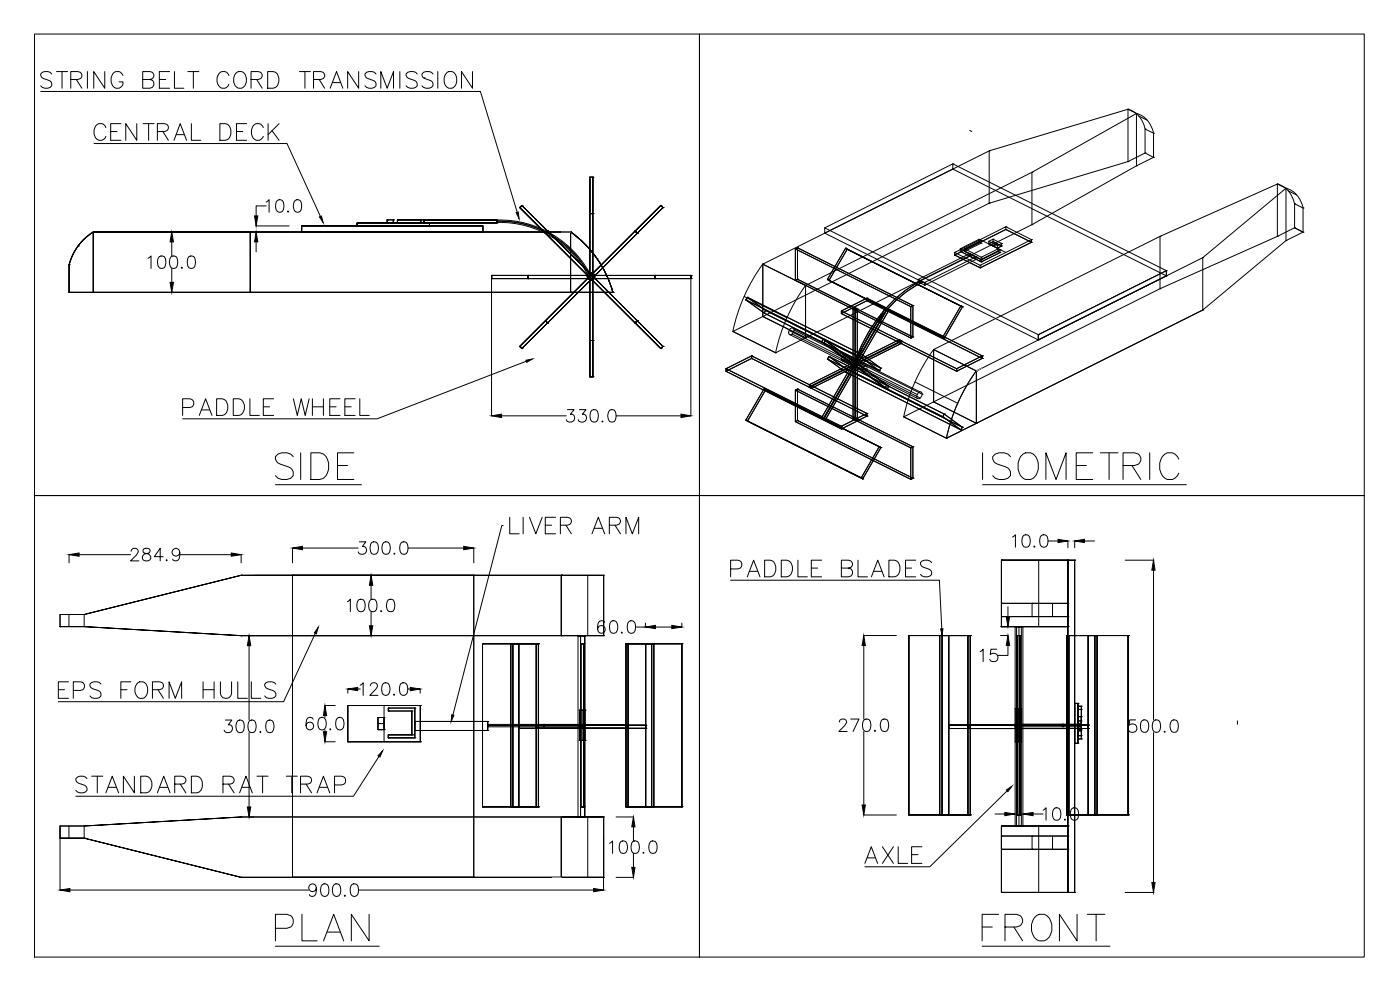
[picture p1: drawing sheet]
<svg xmlns="http://www.w3.org/2000/svg" width="420mm" height="297mm" viewBox="0 0 420 297" stroke-linecap="round" stroke-linejoin="round" font-family="sans-serif">
<defs><g id="words">
<g font-size="14.6">
<text x="81.5" y="146.8">SIDE</text>
<text x="293.5" y="146.8">ISOMETRIC</text>
<text x="81.5" y="285">PLAN</text>
<text x="293.5" y="285">FRONT</text>
</g>
<g font-size="7.5">
<text x="78.7" y="64.9">10.0</text>
<text x="43" y="81.8">100.0</text>
<text x="106.2" y="167.6">300.0</text>
<text x="302.7" y="165.5">10.0</text>
<text x="38.1" y="169.7">284.9</text>
<text x="103" y="184.9">100.0</text>
<text x="178.2" y="191.2">60.0</text>
<text x="106.9" y="209.9">120.0</text>
<text x="66" y="221.2">300.0</text>
<text x="250.5" y="220.8">270.0</text>
<text x="91.4" y="270.2">900.0</text>
</g>
<g font-size="7.1">
<text x="168.6" y="127.7">330.0</text>
<text x="292.8" y="199.7">15</text>
<text x="90.7" y="220.1">60.0</text>
<text x="337.6" y="220.8">500.0</text>
<text x="311.9" y="247.3">10.0</text>
<text x="181.7" y="257.2">100.0</text>
</g>
</g></defs>
<!-- layer: 0 -->
<g fill="none" stroke="#000" stroke-width=".3">
<path d="M10.4 10.2h199.5v138.5h-199.5zM209.9 10.2h199.5v138.5h-199.5zM12.2 27.4h132l11 36.3M15.5 22.2a2.15 2.15 0 0 0-3.3 0 1.3 1.3 0 0 0 1 1.4l1.4 .5a1.19 1.19 0 0 1 .9 .9 1.19 1.19 0 0 1-.4 1.2 2.24 2.24 0 0 1-2.9-.4M17 21.5h3.3M18.6 21.5v5M21.2 23.8h2.2l.7-.2a1.11 1.11 0 0 0 0-1.9l-.7-.2h-2.2v5M22.9 23.8l1.7 2.7M26.2 21.5v5M31.4 21.5v5l-3.3-5v5M31.8 38.3a1.83 1.83 0 0 0-2.1-1.2 1.83 1.83 0 0 0-1.5 1.9 2.18 2.18 0 0 0 .5 2.4 2.18 2.18 0 0 0 2.4 .4l.7-.9M33.2 39.5h1.9"/>
<path d="M36.3 37.1h-3.1v5h3.1M36.9 22.7a1.83 1.83 0 0 0-2.1-1.2 1.83 1.83 0 0 0-1.5 1.9 2.29 2.29 0 0 0 2.4 3.1 1.74 1.74 0 0 0 1.2-1.9h-1.2M41 37.1v5l-3.3-5v5M42.8 23.8h2.2l.7-.2a1.16 1.16 0 0 0 0-1.9l-.7-.2h-2.2v5h2.2a1.32 1.32 0 0 0 1.2-1.3 1.32 1.32 0 0 0-1.2-1.4M43 37.1h3.3M44.6 37.1v5M47.2 39.5h2.1l.8-.3a1.17 1.17 0 0 0 0-1.9l-.8-.2h-2.1v5M47.8 23.8h1.9M48.9 39.5l1.6 2.6M50.9 21.5h-3.1v5h3.1M52.4 21.5v5h2.8M56.4 21.5h3.3"/>
<path d="M57.4 37.1v5h2.9M58 21.5v5M66 37.1h1.6a2.7 2.7 0 0 1 1.2 4.3l-.4 .4-.8 .3h-1.6zM68.7 22.7a1.83 1.83 0 0 0-2.1-1.2 1.83 1.83 0 0 0-1.5 1.9 2.33 2.33 0 0 0 2.4 3.1l1-.7 .2-.5M71 39.5h1.8M71.1 21.7a1.91 1.91 0 0 1 2.8 1.7 2.29 2.29 0 0 1-2.3 3.1 2.91 2.91 0 0 1-.5-4.8zM74 37.1h-3v5h3M75.3 23.8h2.2l.7-.2a1.16 1.16 0 0 0 0-1.9l-.7-.2h-2.2v5M77 23.8l1.7 2.7M79 38.3a1.83 1.83 0 0 0-2.1-1.2 1.83 1.83 0 0 0-1.4 1.9 2.29 2.29 0 0 0 2.3 3.1l1-.7 .2-.5M80.3 21.5h1.7a2.73 2.73 0 0 1 1.2 4.3l-1.2 .7h-1.7zM80.5 37.1v5"/>
<path d="M81.6 39.2l2.2 2.9M83.8 37.1l-3.3 3.3M89.9 21.5h3.3M91.5 21.5v5M94.1 23.8h2.2l.7-.2a1.16 1.16 0 0 0 0-1.9l-.7-.2h-2.2v5M95.8 23.8l1.6 2.7M99.1 26.5l1.9-5 1.9 5M99.8 24.8h2.4M107.6 21.5v5l-3.3-5v5M112.8 22.2a2.15 2.15 0 0 0-3.3 0 1.3 1.3 0 0 0 1 1.4l1.4 .5a1.19 1.19 0 0 1 .9 .9 1.19 1.19 0 0 1-.4 1.2 2.24 2.24 0 0 1-2.9-.4M114.3 26.5v-5l1.9 5 1.9-5v5M120 21.5v5"/>
<path d="M125.2 22.2a2.19 2.19 0 0 0-3.3 0 1.28 1.28 0 0 0 .9 1.4l1.5 .5a1.22 1.22 0 0 1 .4 2.1 2.31 2.31 0 0 1-2.8-.4M127.2 23.3h.1M129.9 22.2a2.15 2.15 0 0 0-3.3 0 1.2 1.2 0 0 0 1 1.4l1.4 .5a1.19 1.19 0 0 1 .9 .9 1.19 1.19 0 0 1-.4 1.2 2.24 2.24 0 0 1-2.9-.4M131.4 21.5v5M134.2 21.7a1.89 1.89 0 0 1 2.9 1.7 2.29 2.29 0 0 1-2.4 3.1 2.96 2.96 0 0 1-.5-4.8zM141.8 21.5v5l-3.3-5v5M291 39.1l.7 .4M338.5 32.8h.1M338.5 32.8l2.6 1.3M338.5 32.8a7.3 7.3 0 0 1 5.2 5.9M341.1 34.1h.1M341.1 34a7.3 7.3 0 0 1 5.1 6"/>
<path d="M341.7 34.8l2.6 1.3M343.6 38.7h.1M346.2 40l-2.6-1.3v7.2M346.2 40v7.2l-5.1 2.6M346.2 40h.1M28.2 43.1h57.9l10.1 21.9M52.2 42.1l1.9-5 1.9 5M52.9 40.4h2.4M177 53.2v10.9h.9v-10.9v10.9h-.9zM177 53.2h.1M177.9 53.2h-.9h.9M177.9 53.2h.1"/>
<path d="M177.9 53.2h-.9v10.9h.9h-.9v-10.9h.9v10.9M177.9 53.2v10.9M285.9 49.2h.1M285.9 50.7h.1M285.9 49.2v1.5M296.9 45.3l-68 34v15.7M296.9 45.3l41.6-12.5v15.7l-41.6 12.5zM296.9 45.3h.1M309.7 51.7v15.7l-67.9 34M309.7 51.7l31.4-17.6v15.7l-31.4 17.6M309.7 51.7h.1M309.7 51.7l-67.9 34"/>
<path d="M338.5 48.5h.1M341.1 49.8h.1M343.6 45.9h.1M346.2 47.2l-2.6-1.3-5.1 2.6M346.2 47.2h.1M383.4 55.2h.1M383.4 55.2l2.5 1.3M383.4 55.2a7.3 7.3 0 0 1 5.1 5.9M385.9 56.5h.1M386 56.5a7.3 7.3 0 0 1 5.1 5.9M386.6 57.2l2.6 1.3M20.7 79.4v8.3h7.3"/>
<path d="M20.7 79.4h.1M20.7 79.4v8.3M23.4 73.8h.1M28 69.6a16.4 16.4 0 0 0-7.2 9.8M28 69.6h.1M28 69.6h47.1v18.1h-47.1v-18.1h47.1v18.1h-47.1zM51.4 69.6h.1M51.5 72.6v4.1M75.1 69.6h.1M75.1 69.6v18.1h96.1M75.1 69.6h96.1v18.1M75.1 69.6h-47.1v18.1h47.1v-18.1h-47.1v18.1h47.1"/>
<path d="M75.1 69.6h96.1M76.9 67.8h9.9M76.9 72.6v3M90.5 67.8h54.4v1.8h-54.4zM90.5 69.6h.1M90.5 67.8v1.8h54.4h-54.4M90.5 67.8h54.4h-54.4M90.5 67.8h.1M90.5 67.8v1.8M107.1 66.9v.9v-.9h21.8v.9v-.9zM107.1 66.9h.1M107.1 67.8h.1"/>
<path d="M116.2 66h1.8v.9M116.2 66.9v-.9v.9M116.2 66.9h.1M116.2 66h.1M116.2 66.9h1.8zM118 66.9h-1.8h1.8M118 66h.1M118 66.9h.1M119.3 66.9h7.9zM119.3 66h.1M119.3 66.9h.1M119.3 66.9h7.9h-7.9"/>
<path d="M126.3 66h-7v.9M126.3 66h-7v.9v-.9h7.9v.9M126.3 66.9v-.9v.9M126.3 66.9h.1M126.3 66h.1M127.2 66h-7.9v.9M127.2 66.9h.1M127.2 66h.1M127.2 66h21.9h-21.9v.9zM127.2 66v.9M128.9 67.8h-21.8h21.8M128.9 66.9h.1"/>
<path d="M128.9 67.8h.1M144.9 67.8v1.8zM149.1 66.9h-21.9h21.9M149.1 66v.9v-.9M149.1 66h.1M149.1 66.9h.1M149.1 66.1v.7zM149.1 66.4h.1M149.1 66a30.7 30.7 0 0 1 28.8 17.9M149.1 66.4a30.4 30.4 0 0 1 28.5 17.6M149.1 66.7a30 30 0 0 1 28.2 17.5M156 62.3l7.7 7.7 .6-.6-7.7-7.7 7.7 7.7-.6 .6z"/>
<path d="M156 62.3h.1M156.6 61.7l-.6 .6 .6-.6M156.6 61.7h.1M156.6 61.7l-.6 .6 7.7 7.7 .6-.7-.6 .7-7.7-7.7 .6-.6 7.7 7.6M156.6 61.7l7.7 7.6M163.7 70h.1M164.3 69.4h.1M164.3 69.3l26.9 26.9-.6 .7-26.9-26.9zM166.2 70.6l-.4 .7zM171.2 69.6v18.1M171.2 69.6v18.1v-18.1v18.1h12.7M171.2 69.6h.1"/>
<path d="M171.2 69.6v18.1v-18.1M171.2 69.6v18.1h-96.1M171.2 69.6a33.2 33.2 0 0 1 12.7 18.1M177 64.1h.1M177 64.1h.9v38.1h-.9zM177.9 64.1h.1M179.1 77.6h.1M190.6 69.3l.6 .7-26.9 26.9-.6-.7zM190.6 69.3h.1M190.6 69.4l7.7-7.7-7.7 7.7 .6 .6 7.8-7.7-7.8 7.7zM191.2 70h.1M198.3 61.7h.1"/>
<path d="M199 62.3l-.7-.6 .7 .6M199 62.3h.1M199 62.3l-.7-.6-7.7 7.6 .6 .7-.6-.7 7.7-7.6 .7 .6-7.8 7.7M199 62.3l-7.8 7.7M228.9 79.3l12.9 6.4v15.7l-12.9-6.4zM228.9 79.3h.1M228.9 79.2a53 53 0 0 0-9 20.2M238.7 74.7h.1M239.3 74.4h.1M239.3 74.4l34.7 17.3-.7 .3-34.6-17.3M239.3 74.4l-.6 .3M247.5 69.9l38.4-19.2 64.1 32.1-38.4 19.2z"/>
<path d="M247.5 68.4l38.4-19.2 64.1 32-38.4 19.2zM247.5 68.4h.1M247.5 69.9h.1M247.5 68.4v1.5M253.8 74.5h.1M253.8 74.5l35 17.6-34.6-17.3M253.8 74.5l.4 .3M254.2 74.8h.1M286.5 76.5v-.8l7.7 3.9M286.5 76.5l15.4-7.7 7.7 3.9-15.4 7.7zM286.5 75.7h.1M286.5 76.5h.1"/>
<path d="M288.2 75.4l5.6-2.8 .7 .4-5 2.4 5 2.5 5-2.4 .6 .3-5.6 2.8zM288.2 74.6l6.3 3.2v.8M288.2 75.4h.1M288.2 74.6h.1M288.2 75.4l6.3 3.2 5.6-2.8M289.5 75.4v-.8l5 2.6v.7M289.5 75.4h.1M289.5 74.6h.1M289.5 75.4l5 2.5M291 76.1h.1M291 76.9h.1M291 76.8l.7 .4"/>
<path d="M291 76.1v.8M292.9 77.1h.1M292.9 77.8h.1M292.9 77.1v.7M293.8 72.6v-.8l-5.6 2.8v.8M293.8 72.6h.1M293.8 71.8h.1M293.8 71.8l.7 .4M294.2 79.6h.1M294.2 71.9l7.7 3.8M294.5 73v-.8l-5 2.4M294.5 73h.1"/>
<path d="M294.5 72.2h.1M294.5 78.6h.1M294.5 77.9h.1M294.5 77.2h.1M294.5 77.8h.1M296.7 73.2l1.3-.7 2.6 1.3-1.3 .7zM296.7 73.2h.1M296.7 72.4h.1M296.7 73.2l1.3-.7 1.3 .7-1.3 .6 1.3-.6 1.3 .6-1.3 .7zM296.7 72.4l2.6 1.3M296.9 61l-68 34 12.9 6.4v-15.7l-12.9-6.4M296.9 61h.1"/>
<path d="M298 71.8l-1.3 .6v.8M298 72.5v-.7l2.6 1.2v.8M298 72.5h.1M298 71.8h.1M299.3 74.5h.1M299.3 73.7h.1M299.5 75.5v-.8l-5 2.5M299.5 74.7l.6 .3v.8M299.5 75.5h.1M299.5 74.7h.1M299.5 75.5l-5.6 2.8M299.5 75.5l.6 .3"/>
<path d="M300.1 75.8h.1M300.1 75h.1M300.1 75l-5.6 2.8M300.6 73l-1.3 .7v.8M300.6 73.8h.1M300.6 73h.1M301.9 68.8v-.8l-15.4 7.7M301.9 68l7.7 3.9v.8M301.9 68h.1M301.9 68.8h.1M309.6 71.9l-15.4 7.7v.8M309.6 71.9h.1"/>
<path d="M309.6 72.7h.1M309.7 67.4h.1M348.1 70.9l35.3-15.7v15.7l-35.3 15.7zM348.1 70.9h.1M348.1 70.9l-67.9 34M361 77.3l24.9-20.8v15.7l-24.9 20.8zM361 77.3h.1M361 77.3l-68 34M383.4 70.9h.1M385.9 72.2h.1M388.5 61.1h.1M388.5 68.3h.1"/>
<path d="M388.5 68.3l2.6 1.4M391.1 62.4l-2.6-1.3v7.2M391.1 62.4v7.3l-5.2 2.5M391.1 69.7l-2.6-1.4-5.1 2.6M391.1 62.4h.1M391.1 69.7h.1M20.7 87.7h.1M20.7 87.7h7.3M28 87.7h.1M51.4 87.7h.1M51.5 80.6v4.1M75.1 87.7h.1"/>
<path d="M75.1 87.7h108.8M147.5 83.6v41.2M147.6 82.6h10.8v1h-10.8h10.8v-1zM147.6 82.6v1v-1M147.6 82.6h.1M147.6 83.6h.1M147.6 82.6v1h10.8v-1v1h-10.8v-1h10.8M147.6 82.6h10.8M158.4 83.6h.1M158.4 82.6h.1M158.4 82.6h38.1v1h-38.1zM163.7 96.2h.1"/>
<path d="M163.7 96.2l-7.7 7.7 .6 .7 7.7-7.7-.6-.7 .6 .7-7.7 7.7-.6-.7M163.7 96.2l-7.7 7.7M164.3 96.9h.1M171.2 87.7h.1M176.2 82.9h.1M176.7 82.6h.1M176.7 83.7h.1M177 84h.1M177 81.9h.1M177.2 84.2l.7-.3zM177.6 84h.1M177.7 82.3h.1"/>
<path d="M177.7 84h.1M178.3 83.6h.1M178.3 82.3h.1M178.4 83.1h.1M183.9 87.7h.1M183.9 87.7h-12.7h12.7M190.6 96.9h.1M190.6 96.9l.6-.7 7.8 7.7-7.8-7.7-.6 .7 7.7 7.7zM190.6 96.9l7.7 7.7 .7-.7-7.8-7.7-.6 .7 .6-.7 7.8 7.7-.7 .7M190.6 96.9l7.7 7.7M191.2 96.2h.1M196.5 82.6h.1"/>
<path d="M196.5 83.6h.1M196.5 82.6h10.9h-10.9v1h10.9h-10.9zM196.5 83.6h10.9v-1h-10.9v1v-1h10.9v1M196.5 83.6h10.9M207.3 83.6v41.2M207.4 83.6v-1v1M207.4 83.6h.1M207.4 82.6h.1M219.9 99.5l12.9 6.3 9-4.4M219.9 99.5h.1M219.9 99.5l12.9 6.3M223.3 89l12.9 6.3"/>
<path d="M223.8 90h.1M224.3 89.2h.1M224.3 89.2l34.6 17.3-.4 .8-34.7-17.3M224.3 89.2l-.5 .8M228.9 95h.1M228.9 95l-9 4.5M229.3 93.9h.1M229.7 93.1l-5.4-3.9-.5 .8 5.5 3.9M229.7 93.1l34.7 17.4-.5 .7-34.6-17.3zM229.8 93.1l-.5 .8 34.6 17.3-5.4-3.9-34.7-17.3 5.5 3.9M229.8 93.1h.1M236.8 99.2l38.5 19.2"/>
<path d="M237.2 98.6l.6-.3a1.13 1.13 0 0 1 .4 1.4 1.13 1.13 0 0 1-1.3 .7 1.21 1.21 0 0 1 .3-1.8zM237.7 98.4l38.5 19.2M238.3 99h.1M238.3 99l38.4 19.3M238.7 84.1h.1M238.7 84.1l.6-.3 34.7 17.3-.7 .3zM239.3 83.8l-.6 .3 34.6 17.3v-9.4l-34.6-17.3v9.4M239.3 83.8h.1M239.3 83.8v-9.4l-.6 .3v9.4M241.8 85.7h.1M241.8 85.6a53 53 0 0 0-9 20.2M248.3 83.8l5.5-9.3 34.6 17.3-5.5 9.3-34.6-17.3 .5 .4"/>
<path d="M248.3 83.8h.1M248.3 83.8l5.5-9.3 .4 .3-5.4 9.4M248.3 83.8l35.1 17.7zM248.8 84.2h.1M252.5 93.3l7.7-3.8 34.6 17.3-7.7 3.8-34.6-17.3v.8M252.5 94.1h.1M252.5 93.3h.1M252.5 93.3l7.7-3.8v.7l-7.7 3.9M252.5 93.3l34.6 17.3v.8l-34.6-17.3zM256 92.8h.1M256 92.8l.7 .3M256.7 93.1l.6-.3v32.9l-.6 .3z"/>
<path d="M256.7 93.1h.1M256.7 92.4h.1M256.7 92.4v33l-.7 .3v-32.9M256.7 92.4l.6 .4M257.3 92.8h.1M257.3 92.8l-.6-.4-.7 .4 .7 .3M260.2 89.5h.1M260.2 90.2h.1M260.2 89.5l34.6 17.3v.7l-34.6-17.3M260.2 89.5v.7M264.3 94.2l.5 .5zM265.6 92.5h.1"/>
<path d="M265.6 92.5l-19 32.8 .4 .4 19.1-32.8M265.6 92.5l.7 .3M266.1 92.9h.1M266.1 92.9l.6 .2M266.3 92.8l.4 .3-19 32.9-.4-.3zM266.3 92.8h.1M266.3 92.8l-.7-.3 1.1 .6M266.7 93.1h.1M273.3 92h.1M273.3 92v9.4M274 91.7h.1M274 91.7l-.7 .3"/>
<path d="M274 91.7v9.4M275.6 83.8l15.4-7.7 1.9 1-15.4 7.7M275.6 84.6l15.4-7.7 1.9 .9-15.4 7.8M275.6 83.8l1.9 1v.8l-1.9-1zM275.6 84.6h.1M275.6 83.8h.1M276.2 84.5a41.1 41.1 0 0 0-18.8 21.6l-1.3 3.7M276.5 84.9a40.6 40.6 0 0 0-18.6 21.4l-1.3 3.7M276.5 84.3a41.6 41.6 0 0 0-19 21.8l-1.4 3.8M276.7 84.8h.1M276.7 84.7a41.1 41.1 0 0 0-18.7 21.6l-1.4 3.8M277.5 84.8h.1"/>
<path d="M277.5 85.6h.1M288.4 91.8h.1M288.4 91.8l.4 .3M288.4 91.8l-5.5 9.3M288.8 92.1h.1M288.8 92.1l-5.4 9.4M294.2 80.4h.1M348.1 86.6h.1M348.1 86.6l-67.9 34M350 81.2h.1M350 82.8h.1M350 81.2v1.6"/>
<path d="M361 93l-77 38.5-12.8-6.4M361 93h.1M361 93l-68 34M65 119.6h1.7a2.67 2.67 0 0 1 1.7 2.5 2.67 2.67 0 0 1-1.7 2.5h-1.7zM70 119.6h1.7a2.65 2.65 0 0 1 1.7 2.5 2.65 2.65 0 0 1-1.7 2.5h-1.7zM75 119.6v5h2.8M82.1 119.6h-3.1v5h3.1M88 119.6l1.2 5 1.2-5 1.2 5 1.2-5M93.8 119.6v5M97.1 119.6v5M102.1 119.6h-3.1v5h3.1M106.6 119.6h-3.1v5h3.1"/>
<path d="M108 119.6v5h2.8M156 103.9l7.7-7.7 .6 .7-7.7 7.7 7.7-7.7-.6-.7zM156 103.9l.6 .7-.6-.7M156 103.9h.1M156.6 104.6h.1M157.9 108.4l-44.7 17.3h-58.4M177 102.2h.1M177 102.2h.9v10.8v-10.8h-.9v10.8zM177 113h.9h-.9M177 113h.1M177 102.2v10.8h.9v-10.8h-.9h.9v10.8h-.9M177 102.2v10.8"/>
<path d="M177.9 102.2h.1M177.9 113h.1M198.3 104.6l.7-.7-.7 .7M198.3 104.6h.1M199 103.9h.1M217.9 111.4h.1M217.9 110.6h.1M217.9 110.6l34.6 17.3v.8l-34.6-17.3M217.9 110.6v.8M225.6 106.8v.7l34.6 17.4-7.7 3.8-34.6-17.3 7.7-3.9M225.6 106.8h.1M225.6 107.5h.1"/>
<path d="M225.6 106.8l-7.7 3.8v.8l7.7-3.9M225.6 106.8l34.6 17.3v.8l-34.6-17.4zM229.3 116.7l35.1 17.6-5.5 9.4-34.6-17.3 5.5-9.4M229.3 116.7h.1M229.3 116.7l-5.5 9.3 .5 .4 5.4-9.4M229.3 116.7l35.1 17.6zM229.8 117h.1M232.8 105.8h.1M236.8 100.3l38.5 19.2M237.7 100.2l38.5 19.2M238.7 117.1h.1M238.7 117.1l.6-.3 34.7 17.2-.7 .4z"/>
<path d="M239.3 116.7v9.5l34.7 17.3v-9.5l-34.7-17.3-.6 .4M239.3 116.7h.1M239.3 116.8v9.4l-.6 .3v-9.4M241.8 101.4h.1M242.9 115.4l26.9-13.4v.8l-26.9 13.4M242.9 115.4h.1M242.9 116.2h.1M242.9 116.2l.6 .3M242.9 115.4l.6 .4M243.5 115.8l-.6-.4v.8l.6 .3M243.5 115.8l27-13.5v.8l-27 13.4zM243.5 115.8h.1"/>
<path d="M243.5 116.5h.1M246.6 102.6h.1M246.6 102.6l.7 .3M247 101.8l19.1 13.8-.5 .8-19-13.8M247 101.8h.1M247 101.8l.7 .3M247.3 102.9h.1M247.7 102.1l-.7-.3-.4 .8 .7 .3M247.7 102.1l19 13.8-.4 .8-19-13.8zM247.7 102.1h.1M248.3 107.7h.1M248.8 106.9l5.4 4 34.6 17.3-5.4-4-34.6-17.3-.5 .8"/>
<path d="M248.8 106.9h.1M248.8 106.9l5.4 4-.4 .7-5.5-3.9M248.8 106.9l34.6 17.4-.5 .7-34.6-17.3zM252.5 107.8h.1M252.5 107.8l6.4 3.2M252.9 106.9l.5-.3a.92 .92 0 0 1 .3 1.1 .92 .92 0 0 1-1 .6l-.2-.5zM252.9 108.3l6.5 3.2M252.9 106.8l6.5 3.2M253.6 107.7l6.5 3.2M253.6 106.8l6.5 3.2M253.8 111.6h.1M254.2 110.9h.1"/>
<path d="M254.2 110.9l34.6 17.3-.4 .8-34.6-17.4M254.2 110.9l-.4 .7M256 109.8l.7 .2zM256.6 110.1h.1M258.5 107.3h.1M258.5 107.3l5.4 3.9M258.9 111h.1M258.9 106.5h.1M258.9 106.5l-.4 .8M258.9 106.5l5.5 4M259.3 110l.5-.2a.92 .92 0 0 1 .3 1.1 .92 .92 0 0 1-1 .5l-.2-.4zM263.9 111.2h.1"/>
<path d="M264.4 110.5l-34.6-17.4-5.5-3.9 34.6 17.3 5.5 4-.5 .7M264.4 110.5h.1M265.6 116.4h.1M265.6 116.4l.7 .3M266.1 115.6h.1M266.1 115.6l-19.1-13.8-.4 .8 19 13.8M266.1 115.6l.6 .3M266.3 116.7h.1M266.7 115.9h.1M266.7 115.9l-.6-.3-.5 .8 .7 .3M269.8 102h.1M269.8 102.8h.1"/>
<path d="M269.8 102l-26.9 13.4v.8l26.9-13.4M269.8 102l.7 .3M269.8 102.8l.7 .3M270.5 102.3h.1M270.5 103.1h.1M270.5 102.3l-.7-.3v.8l.7 .3M273.3 101.4h.1M274 101.1l-34.7-17.3v-9.4l34.7 17.3v9.4l-.7 .3M274 101.1h.1M274.6 114.6l12.8 6.4M275.6 117.9l.6-.3a1.13 1.13 0 0 1 .4 1.3 1.13 1.13 0 0 1-1.2 .7 1.21 1.21 0 0 1 .2-1.7zM276.7 118.3h.1"/>
<path d="M280.2 104.9h.1M280.2 104.9l12.8 6.4v15.7l-12.8-6.4zM280.2 104.9a53 53 0 0 0-9 20.2M282.9 101.1l.5 .4 5.4-9.4-34.6-17.3-5.4 9.4 34.6 17.3M282.9 101.1h.1M283.4 101.5h.1M287.1 110.6v.8l7.7-3.9-34.6-17.3-7.7 3.9 34.6 17.3M287.1 111.4h.1M287.1 110.6h.1M293 111.3l-12.8-6.4v15.7l-9 4.5 12.8 6.4 9-4.5-12.8-6.4M293 111.3h.1M293 111.3v15.7"/>
<path d="M293 111.3a53 53 0 0 0-9 20.2M294.8 106.8h.1M294.8 107.5h.1M294.8 106.8v.7M294.8 106.8l-7.7 3.8M294.8 107.5l-7.7 3.9M294.9 110.3l-1.9 1M311.6 100.4l38.4-19.2v1.6l-38.4 19.2zM311.6 100.4h.1M311.6 102h.1M311.6 100.4v1.6M54.8 122.3h2.2a1.31 1.31 0 0 0 1.2-1.3 1.31 1.31 0 0 0-1.2-1.4h-2.2v5"/>
<path d="M59.8 124.6l1.9-5 1.9 5M60.5 123h2.4M79 122.1h1.9M93.8 122.1h3.3M99 122.1h1.9M103.5 122.1h1.9M150.5 124.8h19.5M184.9 124.8h19.5M223.8 126h.1M223.8 126l35.1 17.7-34.6-17.3M223.8 126l.5 .4M224.3 126.4h.1"/>
<path d="M238.7 126.5h.1M239.3 126.2h.1M239.3 126.2l34.7 17.3-.7 .3-34.6-17.3M239.3 126.2l-.6 .3M246.6 125.3l19-32.8 .5 .4-19.1 32.8M246.6 125.3h.1M246.6 125.3l.7 .4M247 125.7h.1M247 125.7l.7 .3M247.3 125.7l-.7-.4 1.1 .7M247.3 125.7h.1M247.7 126h.1"/>
<path d="M252.5 128.7h.1M252.5 127.9h.1M252.5 127.9v.8M256 125.7h.1M256 125.7l.7 .3M256.7 125.4v-33l-.7 .4v32.9M256.7 126h.1M256.7 125.4h.1M256.7 125.4l.6 .3M257.3 125.7l-.6-.3-.7 .3 .7 .3M257.3 125.7h.1M260.2 124.9l-7.7 3.8"/>
<path d="M260.2 124.1l-7.7 3.8M260.2 124.1l-34.6-17.3-7.7 3.8 34.6 17.3 7.7-3.8v.8M260.2 124.1h.1M260.2 124.9h.1M263.9 134l-34.6-17.3-5.5 9.3 34.7 17.4 5.4-9.4 .5 .3M263.9 134h.1M263.9 134l-5.4 9.4M264.4 134.3h.1M264.4 134.3l-5.5 9.4M271.2 125.1h.1M273.3 134.4h.1M273.3 134.4v9.4"/>
<path d="M274 134l-.7 .4v9.4l-34.6-17.3v-9.4l34.6 17.3M274 134h.1M274 134v9.5M280.2 120.6h.1M282.9 125h.1M282.9 125l5.5 4M283.4 124.2l-.5 .8 5.5 4-34.6-17.4-5.5-3.9 34.6 17.3M283.4 124.2h.1M283.4 124.3l5.4 3.9M284 131.5h.1M288.4 129h.1M288.8 128.2h.1"/>
<path d="M288.8 128.2l-.4 .8M293 127h.1M10.4 148.7h199.5v138.5h-199.5zM82.7 145.4h25.8M151 157.7h-.4l-14.7 56.8M153 155.2v5h2.8M157 155.2v5M158.9 155.2l1.9 5 1.9-5M163.6 157.6h2M166.7 155.2h-3.1v5h3.1M168.2 157.6h2.1l.7-.3a1.17 1.17 0 0 0 0-1.9l-.7-.2h-2.1v5M169.8 157.6l1.7 2.6"/>
<path d="M178.4 158.5h2.3M182.9 157.6h2.1a1.29 1.29 0 0 0 1.2-1.5l-.5-.7-.7-.2h-2.1v5M184.6 157.6l1.6 2.6M209.9 148.7h199.5v138.5h-199.5zM258.5 143.4h.1M258.5 143.4l.4 .3M258.9 143.7h.1M273.3 143.8h.1M274 143.5h.1M274 143.5l-.7 .3M294.9 145.4h61.2M20.7 166.4v2.5"/>
<path d="M23.7 166.4h15.5M54 166.4h15.4M72.4 172.6h.1M72.4 166.4v2.5M76.1 172.6h35.3M87.8 172.6h54.4v90.6h-54.4zM87.8 172.6h.1M87.8 164.4v4.5M90.8 164.4h16.7M111.4 175.6v4.2M122.5 164.4h16.7M142.2 172.6h.1"/>
<path d="M142.2 164.4v4.5M168.5 172.6v18.1h12.7v-18.1h-12.7h12.7v18.1h-12.7zM168.5 172.6h.1M176.4 172.6v18.1M177.7 160.2l1.9-5 1.9 5M181.2 172.6h.1M187.9 160.2v-5l1.9 5 1.9-5v5M219.3 170.7h2.1a1.31 1.31 0 0 0 1.3-1.3 1.31 1.31 0 0 0-1.3-1.3h-2.1v5M219.3 174.1h62.6l.7 14.6M224.3 173.1l1.9-5 1.9 5M225 171.4h2.4M229.5 168.1h1.7a2.67 2.67 0 0 1 1.7 2.5 2.67 2.67 0 0 1-1.7 2.5h-1.7z"/>
<path d="M234.5 168.1h1.6a2.65 2.65 0 0 1 1.8 2.5 2.65 2.65 0 0 1-1.8 2.5h-1.6zM239.5 168.1v5h2.8M243.5 170.4h1.9M246.6 168.1h-3.1v5h3.1M252.5 170.4h2.2l.7-.2a1.17 1.17 0 0 0 0-1.9l-.7-.2h-2.2v5h2.2a1.31 1.31 0 0 0 1.2-1.3 1.31 1.31 0 0 0-1.2-1.4M257.5 168.1v5h2.8M261.5 173.1l1.9-5 1.9 5M262.2 171.4h2.4M266.8 168.1h1.6a2.67 2.67 0 0 1 1.7 2.5 2.67 2.67 0 0 1-1.7 2.5h-1.6zM271.8 170.4h1.8M274.8 168.1h-3v5h3M279.6 168.8a2.19 2.19 0 0 0-3.3 0 1.29 1.29 0 0 0 .9 1.4 2.6 2.6 0 0 1 2.4 1.4v.8a2.19 2.19 0 0 1-3.3 0"/>
<path d="M300.6 168.1h19.9v19.9h-19.9zM300.6 168.1h.1M300.6 168.1h19.9v12.9h-19.9zM300.6 168.1v19.9M311.7 168.1v19.9M320.5 168.1h-19.9v19.9M320.5 168.1h.1M320.5 168.1v99.7v-99.7M320.5 162.3v2.1M322.5 168.1h-2h2M322.5 168.1h.1M322.5 162.3v2.1"/>
<path d="M325.5 162.3h3M337.7 168.1h8.6M346.2 171.1v44.8M18 188v-3.6h7.3v3.6M18 184.4h.1M18 188h.1M20.7 184.4v3.6M25.3 184.4h-7.3v3.6h7.3h-7.3M25.3 184.4l47.1-11.8h96.1h-96.1zM25.3 184.4h.1M25.3 188h.1M72.4 190.7h.1"/>
<path d="M72.4 190.7l-47.1-2.7 47.1 2.7M72.4 190.7h96.1M74.7 193.7v22.3M94.6 190l-9.5 20.5h-67.6M111.4 183.5v4.3M144.8 193.1h10.9v49h-10.9v-49h10.9v49h-10.9zM144.8 193.1h.1M144.8 193.1v49v-49h10.9zM153.3 193.1h.1M153.3 193.1v49h.6v-49M153.3 193.1h.6M153.9 193.1h.1"/>
<path d="M155.7 193.1h.1M160.9 193.1h.7v49h-7.7v-49h7.7M160.9 193.1h.1M160.9 193.1h-7.6h8.3M160.9 193.1h.7v49h-.7zM160.9 193.1h-7.6v49h7.6v-49h.7M161.6 193.1h.1M168.5 190.7h.1M168.5 190.7v-18.1v18.1M173.5 190.8h2.2zM173.5 190.8h.1M173.5 190.8v54.4"/>
<path d="M174.2 190.8v54.4M174.3 193.1h.9v49v-49M174.3 193.1h.1M174.3 193.1h.9v49h-.9zM174.3 193.1v49v-49h.9M174.3 193.1h.9M175.2 193.1h.1M175.5 190.8v54.4v-54.4M187.9 193.1h7.7v49h-7.7v-49h.6M187.9 193.1h8.3h-7.7M187.9 193.1h.6v49h-.6zM187.9 193.1h.6v49h7.7v-49h-7.7"/>
<path d="M193.7 193.1h10.9v49h-10.9v-49h10.9v49h-10.9zM193.8 193.1h10.8v49v-49zM195.6 193.1h.1M195.6 193.1v49h.6v-49M195.6 193.1h.6M196.2 193.1h.1M196.7 188.1h4.9M204.6 193.1h.1M204.6 187v1.1M259.2 190.7h9.8M259.2 193.7v22M272.7 190.7h12v53.8h-12v-53.8h12v53.8h-12z"/>
<path d="M272.7 190.7h.1M272.7 190.7v53.8v-53.8h12zM282 190.7h.1M282 190.7v53.8h.7v-53.8M282 190.7h.7M282.7 190.7h.1M284.7 190.7h.1M290.5 190.7h.7v53.8h-8.5v-53.8h8.5M290.5 190.7h.1M290.5 190.7h-8.5h9.2M290.5 190.7h.7v53.8h-.7zM290.5 190.7h-8.5v53.8h8.5v-53.8h.7"/>
<path d="M291.2 190.7h.1M300.3 188h20.2M300.3 190.7h2.2M300.6 188h19.9M300.6 188h.1M300.6 181h19.9M300.6 188v-3h19.9v3M300.6 181h.1M300.6 185h.1M300.6 185h9.1M302.5 182v3M304.7 188.1v59.8"/>
<path d="M305.1 188.1v59.8M305.2 190.7h.9v53.8v-53.8M305.2 190.7h.1M305.2 190.7h.9v53.8h-.9zM305.2 190.7v53.8v-53.8h.9M305.2 190.7h.9M305.8 188.1h1.2h-2.4h1.2v59.8h1.2h-2.4h1.2M305.8 188.1h.1M306.1 190.7h.1M306.5 188.1v59.8M307 188.1v59.8M309.7 181v4h10.8"/>
<path d="M309.7 185h.1M309.7 181h.1M315.9 181v4M320.1 190.7h.7v53.8h8.5v-53.8h-8.5M320.1 190.7h.1M320.1 190.7h9.2h-8.5M320.1 190.7h.7v53.8h-.7zM320.1 190.7h8.5v53.8h-8.5v-53.8h.7M320.5 188h.1M320.5 185h.1M320.5 181h.1M320.5 181v4"/>
<path d="M320.8 190.7h.1M326.6 190.7h.1M326.6 190.7h12v53.8h-12v-53.8h12v53.8h-12zM326.6 190.7h12v53.8v-53.8zM328.6 190.7h.1M328.6 190.7v53.8h.7v-53.8M328.6 190.7h.7M329.3 190.7h.1M338.6 190.7h.1M17.5 206.9h1.9M20.6 204.6h-3.1v4.9h3.1M22 207.2h2.2a1.29 1.29 0 0 0 1.2-1.3 1.29 1.29 0 0 0-1.2-1.3h-2.2v4.9"/>
<path d="M30.3 205.2a2.24 2.24 0 0 0-3.3 0 1.22 1.22 0 0 0 .9 1.5l1.5 .5a1.21 1.21 0 0 1 .9 .9 1.21 1.21 0 0 1-.5 1.2 2.31 2.31 0 0 1-2.8-.5M36.3 206.9h1.8M39.3 204.6h-3v4.9M41 205.2a1.84 1.84 0 0 1 2.1-.6 1.84 1.84 0 0 1 1.2 1.8 2.2 2.2 0 0 1-.5 2.4 2.2 2.2 0 0 1-2.3 .5 3.1 3.1 0 0 1-.5-4.1zM45.7 206.9h2.2l.7-.2a1.17 1.17 0 0 0 0-1.9l-.7-.2h-2.2v4.9M47.4 206.9l1.7 2.6M50.7 209.5v-4.9l1.9 4.9 1.9-4.9v4.9M60.9 206.9h3.3M60.9 204.6v4.9M64.2 204.6v4.9M66.2 204.6v3.5a1.7 1.7 0 0 0 1.6 1.4 1.7 1.7 0 0 0 1.7-1.4v-3.5M71.4 204.6v4.9h2.8"/>
<path d="M74.7 219.8v22.3M75.4 204.6v4.9h2.9M82.8 205.2a2.28 2.28 0 0 0-3.4 0 1.31 1.31 0 0 0 1 1.5l1.4 .5a1.21 1.21 0 0 1 .9 .9 1.21 1.21 0 0 1-.4 1.2 2.31 2.31 0 0 1-2.9-.5M97.5 211.7h3.1M104.4 211.7h21.7v10.9h-21.7zM113.4 215.3h1.9v3.6h-1.9zM113.4 215.3v3.6h1.9v-3.6M113.4 215.3h.1M113.4 218.9h.1M113.4 215.3h1.9v3.6h-1.9v-1.8h1.9h-1.9zM113.4 215.3h1.9M115.3 215.3h.1"/>
<path d="M115.3 218.9h.1M115.3 211.7v10.9M116.5 212.4h8v9h-8v-.9h7.1v-7.2h-7.1zM116.5 213.3h.1M123.6 213.3h.1M123.6 213.3v7.2M124.5 212.4h-8v.9h7.1M124.5 212.4v9h-8v-.9h7.1v-7.2M124.5 212.4v9h-8M124.5 216.5v.9v-.9M124.5 216.5h.1M124.5 219.2h.1"/>
<path d="M126.1 206.7v1.3M126.1 211.7h.1M146.3 217.4l.1 .7zM146.3 217.7h28.9M146.4 216.5h-21.9v2.7h21.9M146.4 216.5h-21.9v2.7h21.9v-2.7v2.7M146.4 219.2h.1M146.4 216.5h.1M146.4 217.4h.1M146.4 217.4h28.4M146.4 218.1h28.4M146.4 217.7h28.1"/>
<path d="M146.4 218.1h.1M155.7 217.6v.9v-.9h38.1v.9v-.9zM155.7 218.5h38.1h-38.1M155.7 218.5h.1M155.7 217.6h.1M155.7 217.6h38.1v.9v-.9h-38.1v.9zM160.9 218.5h27.6zM160.9 218.5h.1M160.9 217.6h.1M160.9 217.6h27.6h-26.9M160.9 218.5v-.9h.7v.9M160.9 217.6v.9"/>
<path d="M161.6 218.5h.1M161.6 217.6h.1M161.6 217.6v.9M173.8 213.1h1.8zM174 213.1v9v-9M174.3 218.5h.1M174.3 217.6h.1M174.3 217.6h.9v.9h-.9h.9v-.9h-.9v.9M174.3 217.6v.9M174.8 218.1h.1M175 213.1v9M175.2 217.6h-.9v.9h.9h-.9v-.9h.9v.9"/>
<path d="M175.2 218.5h.1M175.2 217.6h.1M175.2 217.6v.9M175.6 213.1v9h-1.8h1.8M175.6 213.1h.1M187.9 217.6h-27h27.6M187.9 218.5v-.9h.6v.9M187.9 218.5h.1M187.9 217.6h.1M187.9 217.6v.9M188.5 218.5h.1M188.5 217.6h.1"/>
<path d="M188.5 217.6v.9M193.8 218.5h.1M193.8 217.6h.1M193.8 218.5h-38.1h38.1M259.2 219.5v22M284.7 217.6h41.9v1v-1h-41.9v1zM284.7 218.6h.1M284.7 217.6h.1M284.7 217.6v1v-1h41.9v1v-1zM284.7 218.6h41.9h-41.9M290.5 217.6h30.3h-29.6M290.5 218.6v-1h.7v1"/>
<path d="M290.5 218.6h30.3zM290.5 218.6h.1M290.5 217.6h.1M290.5 217.6v1M291.2 218.6h.1M291.2 217.6h.1M291.2 217.6v1M304.4 217.7h19.2M304.6 217.3l.2 .2-.2 .6zM304.6 217.3h19.4M304.6 218.1h19.4M304.6 218.1h.1"/>
<path d="M304.8 217.7h19.6M305.2 218.6h.1M305.2 217.6h.1M305.2 217.6h.9v1h-.9h.9v-1h-.9v1M305.2 217.6v1M305.6 212.6h-.9h1.9h-1v10h1h-1.9h.9M305.6 212.6h.1M306.1 217.6h-.9v1h.9h-.9v-1h.9v1M306.1 218.6h.1M306.1 217.6h.1M306.1 217.6v1M306.2 212.6v10"/>
<path d="M306.6 212.6v10M320.1 218.6h.1M320.1 217.6h.1M320.1 217.6h-29.6h30.3M320.1 218.6v-1h.7v1M320.1 217.6v1M320.8 218.6h.1M320.8 217.6h.1M320.8 217.6v1M322.5 211h1v12h-1h1v-12zM322.5 211v12v-12M322.5 211h.1"/>
<path d="M323.5 216.3h1v3h-1zM323.5 219.3h.1M323.5 216.3h.1M323.5 211.9v9.8zM323.5 215h1v4h-1v-4v4h1v-4M323.5 212.9h1v7.8h-1M323.5 215h.1M323.5 211h.1M323.5 211.9h.1M323.5 212.9h.1M323.5 219h.1M323.5 212.9v8.8"/>
<path d="M323.5 217h.1M323.5 217v-2v2M323.5 217v2v-2M323.5 215h1M323.5 211v12M324 217.3h.1M324 218.1h.1M324.5 216.3h.1M324.5 211.9h-1h1v1h-1M324.5 211.9v9.8h-1M324.5 215h.1M324.5 219h.1"/>
<path d="M324.5 212.9h.1M324.5 211.9h.1M326.6 218.6h-41.9h41.9M326.6 218.6h.1M326.6 217.6h.1M346.2 219.8v45M371.4 216.3v1M26.1 233.6a2.19 2.19 0 0 0-3.3 0 1.29 1.29 0 0 0 .9 1.4l1.4 .5a1.21 1.21 0 0 1 1 .9 1.21 1.21 0 0 1-.5 1.2 2.28 2.28 0 0 1-2.8-.4M27.5 232.9h3.3M29.2 232.9v5M31.8 237.9l1.9-5 1.9 5M32.5 236.2h2.4"/>
<path d="M40.3 232.9v5l-3.3-5v5M42.2 232.9h1.7a2.65 2.65 0 0 1 1.7 2.5 2.65 2.65 0 0 1-1.7 2.5h-1.7zM47.2 237.9l1.9-5 1.9 5M47.9 236.2h2.4M52.4 235.3h2.2a1.23 1.23 0 0 0 1.2-1.4l-.5-.8-.7-.2h-2.2v5M54.1 235.3l1.7 2.6M57.4 232.9h1.7a2.67 2.67 0 0 1 1.7 2.5 2.67 2.67 0 0 1-1.7 2.5h-1.7zM66.9 235.3h2.2l.7-.3a1.17 1.17 0 0 0 0-1.9l-.7-.2h-2.2v5M68.6 235.3l1.7 2.6M71.9 237.9l1.9-5 1.9 5M72.6 236.2h2.4M77.1 232.9h3.4"/>
<path d="M78.8 232.9v5M85.9 232.9h3.3M87.6 232.9v5M90.2 235.3h2.1l.7-.3a1.17 1.17 0 0 0 0-1.9l-.7-.2h-2.1v5M91.8 235.3l1.7 2.6M95.2 237.9l1.9-5 1.9 5M95.9 236.2h2.3M100.4 235.5h2.1l.7-.2a1.33 1.33 0 0 0 .5-1.5 1.33 1.33 0 0 0-1.2-.9h-2.1v5M113.7 227l-7.6 11.9h-83.3M116.5 220.5h.1M116.5 221.4h.1M116.5 220.5h8"/>
<path d="M116.5 220.5v.9M123.6 220.5h.1M124.5 221.4h.1M126.1 222.6h.1M175.6 222.1h.1M302.2 237.3l-23.2 22.8h-19.4M305.6 222.6h.1M322.5 223h.1M323.5 220.7h1v1h-1M323.5 223h.1M323.5 221.7h.1M323.5 220.7h.1"/>
<path d="M324.5 221.7h.1M324.5 220.7h.1M18 251.5h.1M18 247.8h.1M18 247.8v19.4M20.7 247.8v3.7M25.3 247.8h-7.3v3.7h7.3h-7.3M25.3 247.8l47.1-2.7-47.1 2.7M25.3 247.8h-7.3v3.7M25.3 251.5h.1M25.3 247.8h.1M25.3 247.8v3.7"/>
<path d="M72.4 245.1h.1M72.4 245.1h96.1M144.8 242.1h.1M153.3 242.1h.1M153.3 242.1h8.3M153.9 242.1h.1M155.7 242.1h.1M155.7 242.1h-10.9h10.9M155.7 242.1v-49v49M160.9 242.1v-49h-7.6v49h8.3M160.9 242.1h.1M160.9 242.1h.7h-7.7v-49h7.7v49"/>
<path d="M161.6 242.1h.1M168.5 245.1h12.7zM168.5 245.1v18.1v-18.1M168.5 245.1h.1M173.5 245.2h2.2zM173.5 245.2h.1M174.3 242.1v-49v49h.9M174.3 242.1h.1M174.3 242.1h.9v-49v49M174.3 242.1h.9M175.2 242.1h.1M176.4 245.1v18.1"/>
<path d="M181.1 251.5v15.7M181.2 245.1v18.1h-108.8M181.2 245.1v18.1h-12.7M181.2 245.1h.1M184.9 245.1h5.2M187.9 242.1h8.3v-49h-7.7v49M187.9 242.1h.1M187.9 242.1v-49h7.7v49h-7.7h.6M187.9 242.1h8.3M188.5 242.1h.1M190.1 248.1v4.2M190.1 256v4.2"/>
<path d="M193.7 242.1h.1M193.8 242.1h10.8h-10.8M193.8 242.1v-49v49M193.8 242.1h.1M195.6 242.1h.1M196.2 242.1h.1M204.6 242.1h.1M259.2 244.5h9.8M259.6 259.1l1.9-5 1.9 5M260.3 257.4h2.4M264.8 254.1l3.3 5M268.1 254.1l-3.3 5"/>
<path d="M269.6 254.1v5h2.8M272.7 244.5h.1M273.6 256.4h1.9M276.7 254.1h-3.1v5h3.1M282 244.5h.1M282 244.5h9.2M282.7 244.5h.1M284.7 244.5h.1M284.7 244.5h-12h12M284.7 244.5v-53.8v53.8M290.5 244.5v-53.8h-8.5v53.8h9.2M290.5 244.5h.1"/>
<path d="M290.5 244.5h.7h-8.5v-53.8h8.5v53.8M291.2 244.5h.1M298.6 244.2h3M300.6 247.8h19.9M300.6 247.8v20v-20h19.9v20h-19.9h19.9M300.6 247.8h.1M300.6 247.8h19.9v20h-19.9zM300.6 250.8h19.9M300.6 247.8h19.9v3h-19.9zM300.6 254.8h19.9v13h-19.9zM300.6 250.8h.1M300.6 254.8h.1"/>
<path d="M300.6 247.8v20M300.6 254.8h9.1M304.6 244.2h.1M305.2 244.5v-53.8v53.8h.9M305.2 244.5h.1M305.2 244.5h.9v-53.8v53.8M305.2 244.5h.9M305.8 247.9h.1M306.1 244.5h.1M309.7 250.8v4h10.8M309.7 254.8h.1M309.7 250.8h.1"/>
<path d="M311.7 247.8v20M315.9 250.8v4M320.1 244.5v-53.8h8.5v53.8h-8.5h.7M320.1 244.5h9.2v-53.8h-8.5v53.8M320.1 244.5h9.2M320.5 254.8h.1M320.5 250.8h.1M320.5 250.8v4M326.6 244.5h12h-12M326.6 244.5v-53.8v53.8M328.6 244.5h.1M329.3 244.5h.1"/>
<path d="M338.6 244.5h.1M21 267.1h71.6M72.4 263.2l-47.1-11.7 47.1 11.7M72.4 263.2h.1M87.8 263.2h54.4h-54.4M87.8 263.2h.1M107.7 267.1h70.5M142.2 263.2h.1M165.8 263.2h2.7M168.5 263.2h12.7M168.5 263.2h.1M168.5 263.2h-96.1h96.1"/>
<path d="M181.2 263.2h.1M184.9 263.2h5.2M300.6 267.8h.1M300.6 267.8h19.9M320.5 267.8h.1M320.5 267.8h2h-2M322.5 267.8v-99.7v99.7M322.5 267.8h.1M337.7 267.8h8.6M82.7 283.9h31.1M294.8 283.9h38.3"/>
<circle cx="177.3" cy="82.9" r="1.12"/>
<circle cx="177.5" cy="83.1" r=".91"/>
<circle cx="276.5" cy="84.7" r=".31"/>
<circle cx="163.3" cy="217.7" r=".3"/>
<circle cx="174.8" cy="217.7" r=".34"/>
<circle cx="319" cy="217.7" r=".38"/>
<circle cx="324" cy="217.7" r=".4"/>
</g>
<!-- layer: Grid -->
<path d="M168.5 69.6h2.7M294.9 110.3l-1.9 1M165.8 263.2h2.7M320.5 267.8h.1" fill="none" stroke="#0ff" stroke-width=".3"/>
<!-- layer: 0 -->
<g fill="#000" stroke="#000" stroke-width=".3">
<path d="M51.5 69.6l.6 3h-1.1zM76.9 69.6l.5 3h-1zM76.4 64.8h1l-.5 3zM95.9 65.1l.6-.3 .5 2zM154.9 63.8l.6-.2 .3 2zM51 84.7h1.1l-.6 3zM157.8 108.1l2-.4-1.7 1zM147.5 124.8l3-.5v1zM204.4 124.3l2.9 .5-2.9 .5zM20.7 166.4l3-.5v1zM69.4 165.9l3 .5-3 .5zM87.8 164.4l3-.5v1z"/>
<path d="M111.4 172.6l.5 3h-1zM139.2 163.9l3 .5-3 .5zM317.5 161.8l3 .5-3 .5zM322.5 162.3l3-.5v1zM346.2 168.1l.5 3h-1zM74.7 190.7l.6 3h-1.1zM95.5 188.2l-.6 2-.6-.3zM110.9 187.8h1l-.5 2.9zM193.7 188.1l3-.5v1zM201.6 187.6l3 .5-3 .5zM259.2 190.7l.5 3h-1zM282.3 188.7h.7l-.3 2z"/>
<path d="M302 185h1l-.5 3zM302.5 190.7l.5 3h-1zM97.5 211.7l.5 3h-.9zM123.1 206.3l3 .4-3 .5zM135.6 214.4l.6 .2-.8 1.9zM114.8 225.3l-.8 1.8-.6-.3zM302 237l1.7-1.1-1.2 1.6zM74.2 242.1h1.1l-.6 3zM190.1 245.1l.5 3h-1zM258.7 241.5h1l-.5 3zM301.6 243.8l3 .4-3 .5zM307 244.2l3-.4v.9z"/>
<path d="M18 267.1l3-.5v1zM178.2 266.6l2.9 .5-2.9 .5zM189.6 260.2h1l-.5 3zM345.7 264.8h1l-.5 3z"/>
</g>
<use href="#words"/>
</svg>
